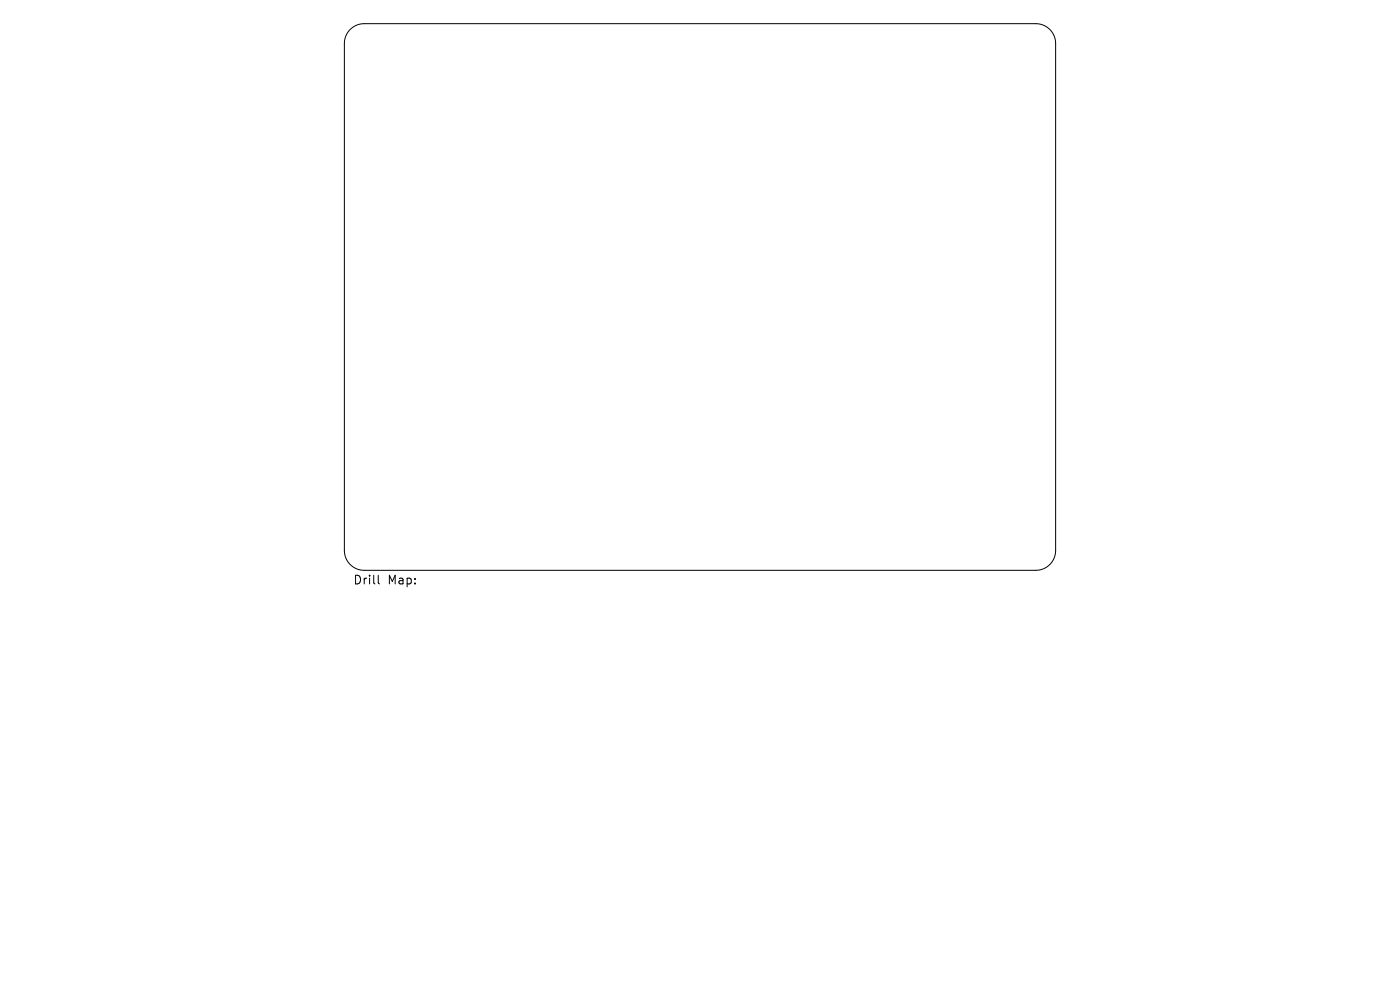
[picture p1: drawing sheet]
<svg xmlns="http://www.w3.org/2000/svg" width="297mm" height="210mm" viewBox="0 0 297 210" stroke-linecap="round" stroke-linejoin="round" font-family="sans-serif">
<defs><g id="words">
<g font-size="2.6">
<text x="74.9" y="124.2">Drill</text>
<text x="82.2" y="124.2">Map:</text>
</g>
</g></defs>
<path d="M74.3 6.3a4.2 4.2 0 0 1 3-1.3h142.4a4.2 4.2 0 0 1 4.2 4.2v107.6a4.2 4.2 0 0 1-4.2 4.2h-142.4a4.2 4.2 0 0 1-4.2-4.2v-107.6a4.2 4.2 0 0 1 1.2-2.9zM80.2 122v1.6l.3 .3" fill="none" stroke="#000" stroke-width=".21"/>
<use href="#words"/>
</svg>
